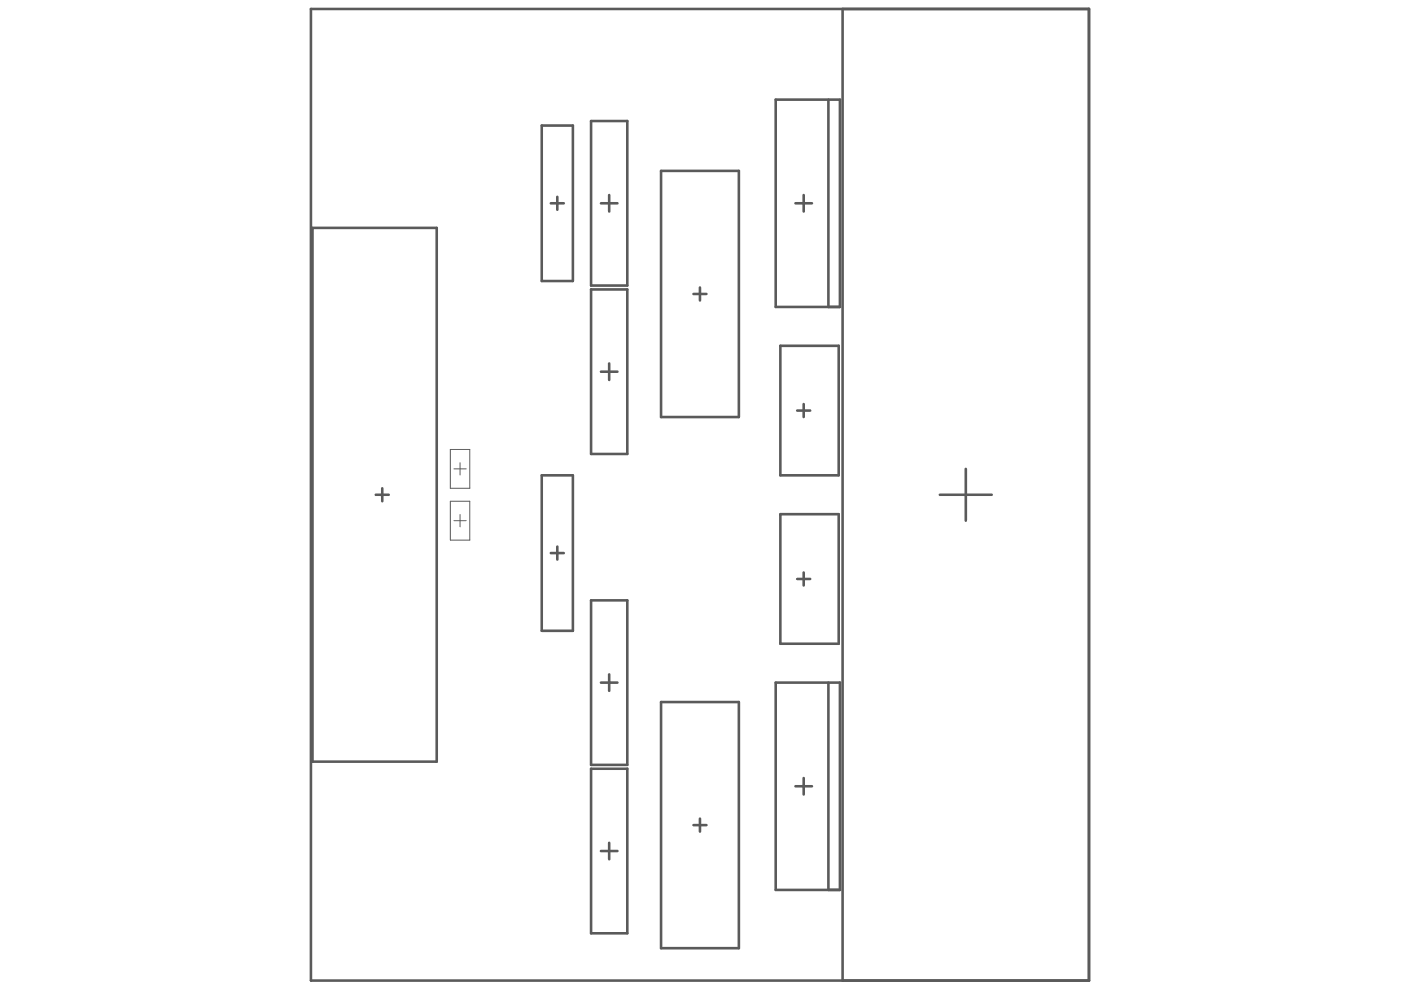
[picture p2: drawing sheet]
<svg xmlns="http://www.w3.org/2000/svg" width="297mm" height="210mm" viewBox="0 0 297 210" stroke-linecap="round" stroke-linejoin="round" font-family="sans-serif">
<path d="M95.5 95.3h4.1v8.2h-4.1zM96.2 99.4h2.6M97.5 98.1v2.6M95.5 106.3h4.1v8.2h-4.1zM96.2 110.4h2.6M97.5 109.1v2.6" fill="none" stroke="#5a5a5a" stroke-width=".21"/>
<g fill="none" stroke="#5a5a5a" stroke-width=".55">
<path d="M65.9 1.9h165v206h-165zM178.6 1.9v206M114.9 26.6h6.6v33h-6.6zM125.3 25.7h7.7v34.8h-7.7zM140.2 36.2h16.5v52.2h-16.5zM164.5 21.1h13.6v44h-13.6zM175.6 21.1v44M66.3 48.3h26.3v113.2h-26.3zM116.8 43.1h2.7M118.2 41.7v2.8M127.4 43.1h3.5M129.2 41.4v3.4"/>
<path d="M168.7 43.1h3.4M170.4 41.4v3.4M125.3 61.4h7.7v34.9h-7.7zM127.4 78.8h3.5M129.2 77.1v3.5M147 62.3h2.8M148.4 61v2.7M165.4 73.3h12.4v27.5h-12.4zM169 87h2.8M170.4 85.7v2.7M204.8 99.4v11M79.7 104.9h2.7"/>
<path d="M81 103.5v2.8M114.9 100.8h6.6v32.9h-6.6zM116.8 117.3h2.7M118.2 115.9v2.7M165.4 109h12.4v27.5h-12.4zM199.3 104.9h11M125.3 127.3h7.7v34.9h-7.7zM169 122.8h2.8M170.4 121.4v2.7M127.4 144.7h3.5M129.2 143v3.5M140.2 148.9h16.5v52.1h-16.5z"/>
<path d="M164.5 144.7h13.6v44h-13.6zM175.6 144.7v44M125.3 163h7.7v34.9h-7.7zM129.2 178.7v3.5M147 174.9h2.8M148.4 173.6v2.7M168.7 166.7h3.4M170.4 165v3.4M127.4 180.4h3.5"/>
</g>
</svg>
